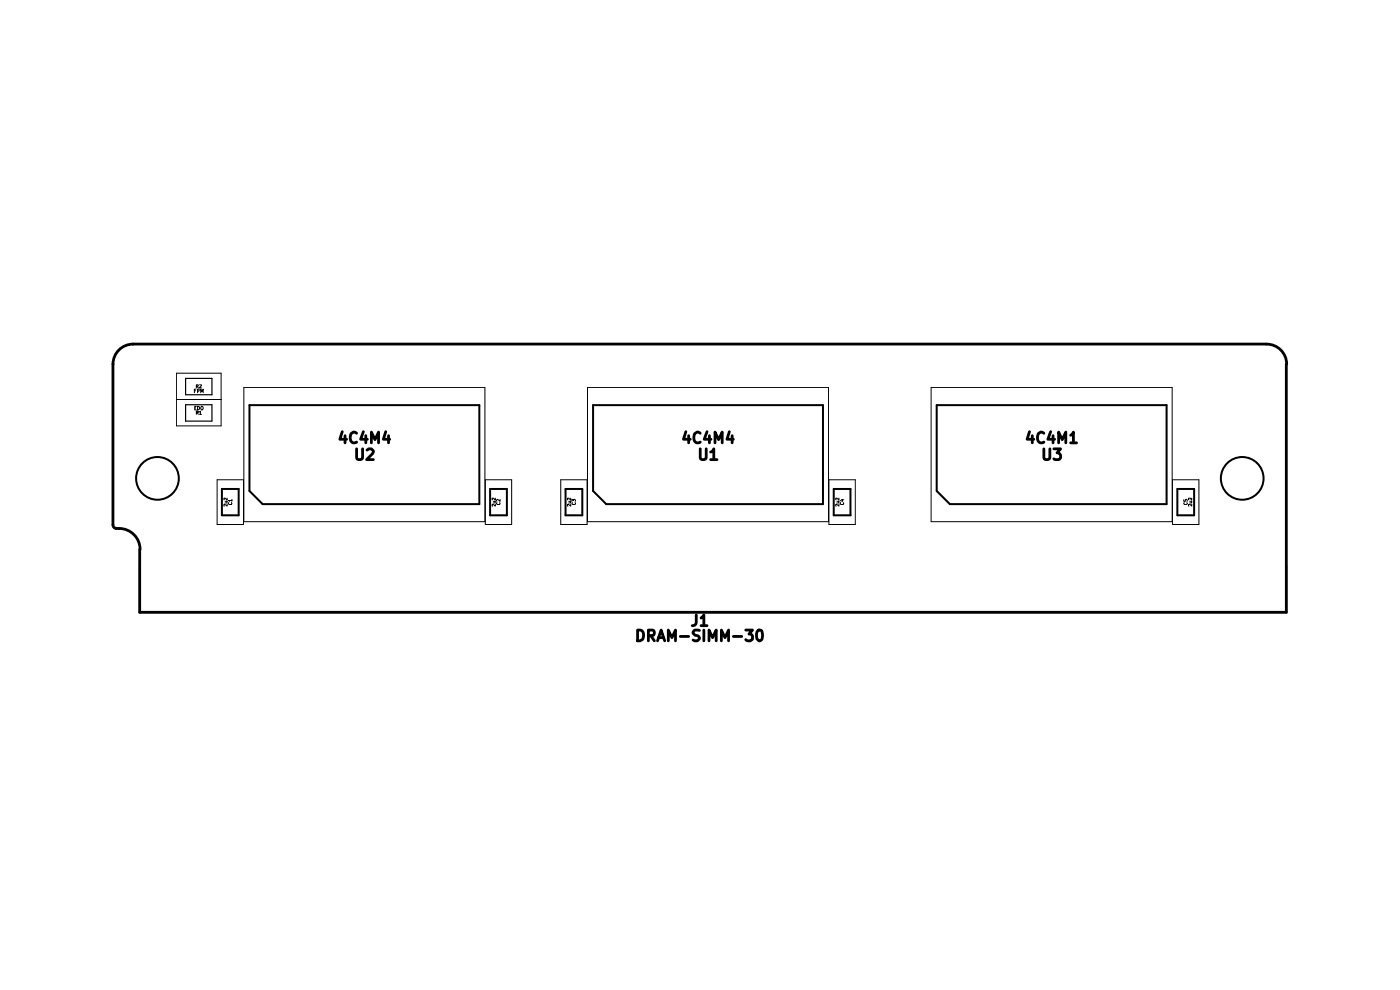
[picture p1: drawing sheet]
<svg xmlns="http://www.w3.org/2000/svg" width="297mm" height="210mm" viewBox="0 0 297 210" stroke-linecap="round" stroke-linejoin="round" font-family="sans-serif">
<g fill="none" stroke="#000" stroke-width=".59">
<path d="M24 77.2v34.1M268.6 73h-240.4a4.3 4.3 0 0 0-4.2 4.3M268.7 73a4.3 4.3 0 0 1 4.3 4.3M272.9 77.2v52.7h-243.3v-13.4M72.6 91.6l-.5 1.6h1.4M73.2 92.4v1.5M75.7 95.2v2.1a.76 .76 0 0 0 1.2-.2v-1.9M75.7 91.9l-.7-.2a1.29 1.29 0 0 0 0 2.2l.7-.1M77.1 91.6l-.6 1.6h1.4M77.6 92.4v1.5M77.9 95.5l.3-.3h.6l.4 .4v.3l-1.4 1.6h1.4M78.8 93.9v-2.2l.7 1.6 .8-1.6v2.2"/>
<path d="M81.8 91.6l-.5 1.6h1.4M82.4 92.4v1.5M145.5 91.6l-.5 1.6h1.4M146.1 92.4v1.5M148.5 95.2l.1 2.1a.76 .76 0 0 0 1.2-.2v-1.9M148.5 91.9l-.6-.2a1.29 1.29 0 0 0 0 2.2l.6-.1M150 91.6l-.6 1.6h1.4M150.5 92.4v1.5M150.8 95.9l.2-.1 .4-.6v2.3M150.8 97.5h1.3M151.7 93.9v-2.2l.7 1.6 .8-1.6v2.2M154.7 91.6l-.5 1.6h1.4"/>
<path d="M155.3 92.4v1.5M218.4 91.6l-.5 1.6h1.4M219 92.4v1.5M221.4 95.2l.1 2.1a.76 .76 0 0 0 1.2-.2v-1.9M221.4 91.9l-.6-.2a1.29 1.29 0 0 0 0 2.2l.6-.1M222.9 91.6l-.6 1.6h1.4M223.4 92.4v1.5M223.6 95.2h1.4l-.8 .9h.4l.4 .5v.5l-.2 .2-.2 .2h-.7l-.3-.2M224.6 93.9v-2.2l.7 1.6 .8-1.6v2.2M227.1 92.3l.6-.6v2.2M227.1 93.9h1.3M24 111.4a.71 .71 0 0 0 .7 .7h.5"/>
<path d="M25.3 112.1a4.4 4.4 0 0 1 4.4 4.4M135.3 133.6a1.1 1.1 0 0 1 1.1 .5 1.1 1.1 0 0 1 0 1.2 1.03 1.03 0 0 1-1.1 .6zM137.5 134.8h.9a.62 .62 0 0 0 .4-.6 .62 .62 0 0 0-.4-.6h-.9v2.3M138.1 134.8l.7 1.1M139.5 135.9l.8-2.3 .7 2.3M139.7 135.3h1.1M141.8 135.9v-2.3l.7 1.7 .8-1.7v2.3M144.3 135h1.8M147.7 130.4v1.6a.7 .7 0 0 1-.8 .7M148.4 133.7l-1-.1-.4 .5a1 1 0 0 0 1.1 .8l.3 .6-.4 .4-1-.1M148.7 131.1l.6-.7v2.3M148.7 132.7h1.3"/>
<path d="M149.3 133.6v2.3M150.4 135.9v-2.3l.8 1.7 .7-1.7v2.3M153 135.9v-2.3l.8 1.7 .8-1.7v2.3M155.6 135h1.8M158.2 133.6h1.4l-.7 .9a.63 .63 0 0 1 .7 .4v.6l-.4 .4h-.7l-.3-.2M160.7 133.8l.3-.2a.49 .49 0 0 1 .7 .5l.1 .4a1.18 1.18 0 0 1-.6 1.4 1.02 1.02 0 0 1-.7-1.4z"/>
</g>
<g fill="none" stroke="#000" stroke-width=".42">
<path d="M52.9 85.9h48.8v21h-46l-2.8-2.8zM125.8 85.9h48.8v21h-46l-2.8-2.8zM198.7 85.9h48.8v21h-46l-2.8-2.8zM47.1 103.7h3.5v5.6h-3.5zM104 103.7h3.5v5.6h-3.5zM120 103.7h3.5v5.6h-3.5zM176.9 103.7h3.5v5.6h-3.5zM249.8 103.7h3.5v5.6h-3.5z"/>
<circle cx="33.4" cy="101.5" r="4.5"/>
<circle cx="263.5" cy="101.5" r="4.5"/>
</g>
<path d="M29.6 119.9v10h243.3v-10" fill="none" stroke="#000" stroke-width=".34"/>
<g fill="none" stroke="#000" stroke-width=".21">
<path d="M37.4 79.2h9.5v11.1h-9.5zM37.4 84.8h9.5M41.2 82.9h.3M41.3 86.5h.2M41.6 82.6h-.4v.7M41.7 87.5h.3l.1-.2-.4-.1v.7M41.7 86.2h-.4v.8h.4M41.7 82h.3l.1-.3-.4-.1v.7M41.8 87.5l.3 .4M41.8 82l.3 .3M41.9 86.2l.4 .2v.4l-.2 .2h-.2zM41.9 83l.4-.1-.1-.3h-.3v.7"/>
<path d="M42.3 87.4l.2-.2v.7M42.3 81.6h.4l.1 .2-.5 .5h.5M42.3 87.9h.5M42.6 83.3v-.7l.2 .5 .3-.5v.7M42.8 86.2l.3 .2-.2 .6-.3-.3zM51.7 82.2h51.2v28.5h-51.2zM124.6 82.2h51.2v28.5h-51.2zM197.5 82.2h51.2v28.5h-51.2zM46.1 101.8h5.5v9.5h-5.5zM47.8 106.3h.4M48.1 106.3l.1 .3-.4 .1M48.2 106.9v.5l-.5-.5-.2 .1 .1 .4"/>
<path d="M48.2 105.7v.4l-.4-.4h-.3l.1 .3M48.5 106.6l-.1 .3 .2 .1h.5v-.4M49.2 106.2h-.8l.3 .1M49.2 105.9v.4M103 101.8h5.5v9.5h-5.5zM104.6 106.3h.5M105 106.3l.1 .3-.5 .1M105.1 106.9v.5l-.5-.5-.2 .1 .1 .4M105.1 105.7v.4l-.5-.4h-.2l.1 .3M105.4 106.6l-.1 .3 .2 .1h.5v-.4M106.1 105.9v.4l-.5-.4-.3 .2 .1 .2M119 101.8h5.5v9.5h-5.5z"/>
<path d="M120.7 106.3h.4M121 106.3v.4h-.3M121.1 106.9v.5l-.5-.5-.2 .1 .1 .4M121.1 105.7v.4l-.4-.4h-.3l.1 .3M121.3 106.3v-.4l.4 .3v-.2l.2-.1 .2 .2-.1 .2M121.4 106.6l-.1 .3 .2 .1h.5v-.4M175.9 101.8h5.5v9.5h-5.5zM177.5 106.3h.5M177.9 106.3l.1 .3-.5 .1M178 106.9v.5l-.5-.5-.2 .1 .1 .4M178 105.7v.4l-.5-.4h-.2l.1 .3M178.3 106.6l-.1 .3 .2 .1h.5v-.4"/>
<path d="M178.5 106h.5M178.7 105.9v.4l-.5-.1M248.8 101.8h5.5v9.5h-5.5zM251.1 106v.3h.4v-.3l.2-.1 .2 .2-.1 .2M251.2 106.6l-.1 .3 .2 .1h.5v-.4M252.4 106.3h.4l-.1 .4h-.3M252.8 106.9v.5l-.5-.5-.2 .1 .1 .4M252.8 105.7v.4l-.3-.4h-.4l.1 .3"/>
</g>
<path d="M39.4 85.9h5.6v3.4h-5.6zM39.4 80.3h5.6v3.4h-5.6z" fill="none" stroke="#000" stroke-width=".25"/>
</svg>
